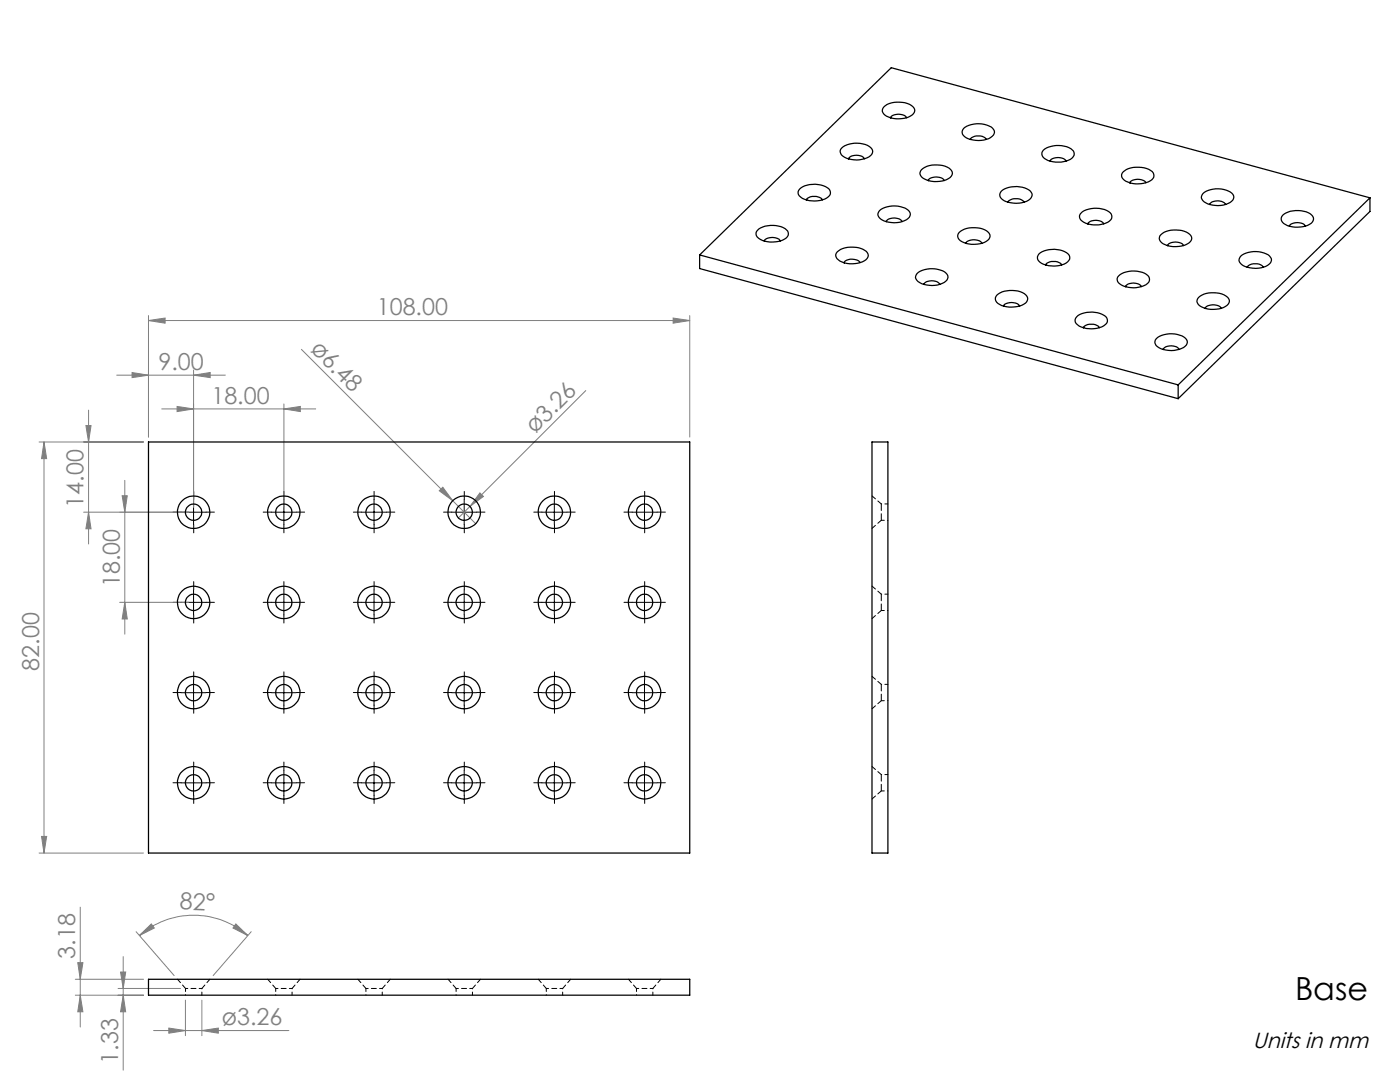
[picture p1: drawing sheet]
<svg xmlns="http://www.w3.org/2000/svg" width="279mm" height="216mm" viewBox="0 0 279 216" stroke-linecap="round" stroke-linejoin="round" font-family="sans-serif">
<defs><g id="words">
<text font-size="6.3" x="258.4" y="199.5">Base</text>
<g font-size="4.7" fill="#808080">
<text x="75.2" y="62.9">108.00</text>
<text x="61.8" y="69.9" transform="rotate(45 61.8 69.9)">ø6.48</text>
<text x="31.6" y="73.8">9.00</text>
<text x="42.2" y="80.6">18.00</text>
<text x="106.8" y="86.7" transform="rotate(-45 106.8 86.7)">ø3.26</text>
<text x="16.7" y="101.3" transform="rotate(-90 16.7 101.3)">14.00</text>
<text x="23.9" y="117.1" transform="rotate(-90 23.9 117.1)">18.00</text>
<text x="7.8" y="133.8" transform="rotate(-90 7.8 133.8)">82.00</text>
<text x="35.8" y="181.5" transform="rotate(2 35.8 181.5)">82°</text>
<text x="15" y="191.3" transform="rotate(-90 15 191.3)">3.18</text>
<text x="44.3" y="204.6">ø3.26</text>
<text x="23.6" y="212.2" transform="rotate(-90 23.6 212.2)">1.33</text>
</g>
<text font-size="4.4" x="250" y="209.1">Units in mm</text>
</g></defs>
<g fill="none" stroke="#808080" stroke-width=".2">
<path d="M23.3 74.9h21.7M26.4 74.3l3.2 .6-3.2 .5zM29.6 64l3.3-.5v1zM29.6 63v24.2M29.6 64h108.1M38.6 74.9l3.3-.6v1.1zM38.6 73.8v27.4M60.1 69.7l34.8 34.8M116.9 77.9l-25.4 25.5M134.3 63.5l3.4 .5-3.4 .5zM137.7 63v24.2M7.8 88.2h20.8"/>
<path d="M8.8 88.2v82M8.8 88.2l.5 3.3h-1zM17.1 84.9h1.1l-.5 3.3zM17.7 81.8v26.7M24.4 98.9h1l-.5 3.3zM24.9 95.8v30.7M32.3 81.6h30.7M35.3 81.1l3.3 .5-3.3 .5zM56.7 81.6l3.2-.5v1zM56.7 80.6v20.6M87.7 97.9l.7-.7 1.9 2.7zM95.8 98.4l.7 .7-2.7 1.9z"/>
<path d="M16.7 102.2h20.9M17.7 102.2l.5 3.3h-1.1zM23.9 120.2h13.7M24.9 120.2l.5 3.3h-1zM7.8 170.2h20.8M8.3 166.9h1l-.5 3.3zM15 195.4h13.6M15 198.6h13.6M15.5 192.1h1l-.5 3.3zM16 181v23.9M16 198.6l.5 3.3h-1zM23.6 197.2h12.4"/>
<path d="M24.1 194h1l-.5 3.2zM24.6 190.9v22.6M24.6 198.6l.5 3.3h-1zM27.2 185.9l7.5 8.8M27.8 186.7l2.4-2.3 .6 .8zM27.8 186.7a16.5 16.5 0 0 1 21.7 0M37 199.6v7.1M40.3 199.6v7.1M47.1 184.4l2.4 2.3-3-1.5zM50.1 185.9l-7.6 8.8M30.7 205.6h26.9M33.7 205.1l3.3 .5-3.3 .6z"/>
<path d="M40.3 205.6l3.3-.5v1.1z"/>
</g>
<g fill="none" stroke="#000" stroke-width=".2" stroke-dasharray="15.2 1.3 1.3 1.3">
<path d="M38.7 99.7v-1.6M56.7 99.7v-1.6M74.7 99.7v-1.6M92.7 99.7v-1.6M110.7 99.7v-1.6M128.7 99.7v-1.6M36.2 102.2h-1.7M38.7 117.7v-1.6M38.7 104.7v1.6M41.2 102.2h1.6M54.2 102.2h-1.7M56.7 117.7v-1.6"/>
<path d="M56.7 104.7v1.6M59.2 102.2h1.6M72.2 102.2h-1.7M74.7 117.7v-1.6M74.7 104.7v1.6M77.2 102.2h1.6M90.2 102.2h-1.7M92.7 117.7v-1.6M92.7 104.7v1.6M95.2 102.2h1.6M108.2 102.2h-1.7M110.7 117.7v-1.6"/>
<path d="M110.7 104.7v1.6M113.2 102.2h1.6M126.2 102.2h-1.7M128.7 117.7v-1.6M128.7 104.7v1.6M131.2 102.2h1.6M36.2 138.2h-1.7M36.2 120.2h-1.7M38.7 135.7v-1.6M38.7 122.7v1.6M41.2 138.2h1.6M41.2 120.2h1.6"/>
<path d="M54.2 138.2h-1.7M54.2 120.2h-1.7M56.7 135.7v-1.6M56.7 122.7v1.6M59.2 138.2h1.6M59.2 120.2h1.6M72.2 138.2h-1.7M72.2 120.2h-1.7M74.7 135.7v-1.6M74.7 122.7v1.6M77.2 138.2h1.6M77.2 120.2h1.6"/>
<path d="M90.2 138.2h-1.7M90.2 120.2h-1.7M92.7 135.7v-1.6M92.7 122.7v1.6M95.2 138.2h1.6M95.2 120.2h1.6M108.2 138.2h-1.7M108.2 120.2h-1.7M110.7 135.7v-1.6M110.7 122.7v1.6M113.2 138.2h1.6M113.2 120.2h1.6"/>
<path d="M126.2 138.2h-1.7M126.2 120.2h-1.7M128.7 135.7v-1.6M128.7 122.7v1.6M131.2 138.2h1.6M131.2 120.2h1.6M36.2 156.2h-1.7M38.7 153.7v-1.6M38.7 158.7v1.6M38.7 140.7v1.6M41.2 156.2h1.6M54.2 156.2h-1.7"/>
<path d="M56.7 153.7v-1.6M56.7 158.7v1.6M56.7 140.7v1.6M59.2 156.2h1.6M72.2 156.2h-1.7M74.7 153.7v-1.6M74.7 158.7v1.6M74.7 140.7v1.6M77.2 156.2h1.6M90.2 156.2h-1.7M92.7 153.7v-1.6M92.7 158.7v1.6"/>
<path d="M92.7 140.7v1.6M95.2 156.2h1.6M108.2 156.2h-1.7M110.7 153.7v-1.6M110.7 158.7v1.6M110.7 140.7v1.6M113.2 156.2h1.6M126.2 156.2h-1.7M128.7 153.7v-1.6M128.7 158.7v1.6M128.7 140.7v1.6M131.2 156.2h1.6"/>
</g>
<g fill="none" stroke="#000" stroke-width=".2">
<path d="M38.6 99.7v5M56.7 99.7v5M74.6 99.7v5M92.6 99.7v5M110.6 99.7v5M128.6 99.7v5M36.1 102.2h5M38.6 117.7v5M54.2 102.2h4.9M56.7 117.7v5M72.1 102.2h5.1M74.6 117.7v5"/>
<path d="M90.1 102.2h5M92.6 117.7v5M108.1 102.2h5M110.6 117.7v5M126.2 102.2h4.9M128.6 117.7v5M36.1 138.2h5M36.1 120.2h5M38.6 135.7v5M54.2 138.2h4.9M54.2 120.2h4.9M56.7 135.7v5"/>
<path d="M72.1 138.2h5.1M72.1 120.2h5.1M74.6 135.7v5M90.1 138.2h5M90.1 120.2h5M92.6 135.7v5M108.1 138.2h5M108.1 120.2h5M110.6 135.7v5M126.2 138.2h4.9M126.2 120.2h4.9M128.6 135.7v5"/>
<path d="M36.1 156.2h5M38.6 153.7v5M54.2 156.2h4.9M56.7 153.7v5M72.1 156.2h5.1M74.6 153.7v5M90.1 156.2h5M92.6 153.7v5M108.1 156.2h5M110.6 153.7v5M126.2 156.2h4.9M128.6 153.7v5"/>
</g>
<g fill="#808080">
<path d="M87.7 97.9l.7-.7 1.9 2.7z"/>
<path d="M95.8 98.4l.7 .7-2.7 1.9z"/>
<path d="M47.1 184.4l2.4 2.3-3-1.5zM27.8 186.7l2.4-2.3 .6 .8z"/>
<path d="M134.3 63.5l3.4 .5-3.4 .5zM29.6 64l3.3-.5v1z"/>
<path d="M35.3 81.1l3.3 .5-3.3 .5zM56.7 81.6l3.2-.5v1zM33.7 205.1l3.3 .5-3.3 .6zM40.3 205.6l3.3-.5v1.1z"/>
<path d="M38.6 74.9l3.3-.6v1.1zM26.4 74.3l3.2 .6-3.2 .5z"/>
<path d="M8.8 88.2l.5 3.3h-1zM8.3 166.9h1l-.5 3.3zM17.1 84.9h1.1l-.5 3.3zM17.7 102.2l.5 3.3h-1.1zM15.5 192.1h1l-.5 3.3zM16 198.6l.5 3.3h-1zM24.1 194h1l-.5 3.2zM24.6 198.6l.5 3.3h-1z"/>
<path d="M24.4 98.9h1l-.5 3.3zM24.9 120.2l.5 3.3h-1z"/>
</g>
<g fill="none" stroke="#000" stroke-width=".25">
<path d="M159.6 37.7a4.8 4.8 0 0 1 6 .2 1.1 1.1 0 0 1-.6 1.6 5.1 5.1 0 0 1-5.5-.4 .96 .96 0 0 1 .1-1.4zM160.9 39.9a2.18 2.18 0 0 1 3.2 0M168 29.5a5 5 0 0 1 5.8 0 1.21 1.21 0 0 1 .2 1.2 1.21 1.21 0 0 1-1 .8 5.1 5.1 0 0 1-5.1-.6 .97 .97 0 0 1 .1-1.4zM169.3 31.7a2.18 2.18 0 0 1 3.2 0M176.4 21.3a5 5 0 0 1 5.8 0 1.05 1.05 0 0 1-.4 1.8 5 5 0 0 1-5.4-.4 .93 .93 0 0 1 0-1.4zM177.7 23.5a2.22 2.22 0 0 1 3.2 0M183.9 33.9a5 5 0 0 1 5.8-.1 1.05 1.05 0 0 1-.4 1.8 5 5 0 0 1-5.4-.4 .93 .93 0 0 1 0-1.3zM185.2 36a2.22 2.22 0 0 1 3.3 0M192.3 25.6a5 5 0 0 1 5.8 0 1.08 1.08 0 0 1-.4 1.8 5.1 5.1 0 0 1-5.4-.4 1 1 0 0 1 0-1.4zM193.6 27.8a2.26 2.26 0 0 1 3.2 0M199.8 38.2a4.8 4.8 0 0 1 6 .2 1.25 1.25 0 0 1-.9 1.8 5.2 5.2 0 0 1-5.1-.7 1 1 0 0 1 0-1.3zM208.2 30a4.9 4.9 0 0 1 6 .2 1.24 1.24 0 0 1-.9 1.8 5.1 5.1 0 0 1-5.1-.6 1.01 1.01 0 0 1 0-1.4z"/>
<path d="M209.5 32.1a2.18 2.18 0 0 1 2.7-.5l.6 .5M224.2 34.3a5.1 5.1 0 0 1 5.7-.1 1.12 1.12 0 0 1-.3 1.9 4.9 4.9 0 0 1-5.5-.4 .96 .96 0 0 1 .1-1.4zM225.5 36.5a2.18 2.18 0 0 1 3.2 0M240.1 38.6a4.8 4.8 0 0 1 6 .2 1.24 1.24 0 0 1-1 1.8 5 5 0 0 1-5.1-.6 .92 .92 0 0 1 .1-1.4zM273.4 39.5l-38.3 37.3M273.4 39.5v2.7l-38.3 37.4M273.4 39.5l-95.5-26-38.3 37.4M139.6 50.9v2.7l95.5 26M139.6 50.9l95.5 25.9M151.2 45.9a4.8 4.8 0 0 1 6 .2 1.1 1.1 0 0 1-.6 1.6 5 5 0 0 1-5.5-.4 .97 .97 0 0 1 .1-1.4zM152.5 48.1a2.18 2.18 0 0 1 3.2 0M167.1 50.2a5.1 5.1 0 0 1 5.8 0 1.08 1.08 0 0 1-.4 1.8 4.9 4.9 0 0 1-5.5-.4 .96 .96 0 0 1 .1-1.4z"/>
<path d="M168.4 52.4a2.18 2.18 0 0 1 3.2 0M175.5 42.1a5 5 0 0 1 5.8-.1 1.21 1.21 0 0 1 .3 1.3 1.21 1.21 0 0 1-1.1 .7 5 5 0 0 1-5-.6 .93 .93 0 0 1 0-1.3zM176.8 44.2a2.22 2.22 0 0 1 3.3 0M183 54.6a5 5 0 0 1 5.8-.1 1.21 1.21 0 0 1 .3 1.3 1.21 1.21 0 0 1-1.1 .8 5 5 0 0 1-5-.6 .92 .92 0 0 1 0-1.4zM184.3 56.7a2.22 2.22 0 0 1 3.3 0M191.4 46.4a5 5 0 0 1 5.8-.1 1.21 1.21 0 0 1 .3 1.3 1.21 1.21 0 0 1-1 .8 5.1 5.1 0 0 1-5.1-.6 1.01 1.01 0 0 1 0-1.4zM192.8 48.5a2.18 2.18 0 0 1 2.6-.5l.6 .5M198.9 58.9a5 5 0 0 1 5.8-.1 1.21 1.21 0 0 1 .3 1.3 1.21 1.21 0 0 1-1 .8 5.1 5.1 0 0 1-5.1-.6 1.01 1.01 0 0 1 0-1.4zM201.2 40.4a2.18 2.18 0 0 1 3.2 0M207.3 50.7a4.8 4.8 0 0 1 6.1 .2 1.48 1.48 0 0 1-1.5 1.9 4.8 4.8 0 0 1-4.6-.7 1 1 0 0 1 0-1.4zM208.7 52.9a2.18 2.18 0 0 1 3.2 0M216 42.3a5 5 0 0 1 5.8 .4 1.24 1.24 0 0 1-1 1.8 5.1 5.1 0 0 1-5.1-.6 1.05 1.05 0 0 1 .3-1.6z"/>
<path d="M217.1 44.7a2.18 2.18 0 0 1 3.2 0M223.3 55a5 5 0 0 1 5.8 0 1.21 1.21 0 0 1 .2 1.2 1.21 1.21 0 0 1-1 .8 5.1 5.1 0 0 1-5.1-.6 .97 .97 0 0 1 .1-1.4zM224.6 57.2a2.18 2.18 0 0 1 3.2 0M231.7 46.8a5 5 0 0 1 5.8 0 1.05 1.05 0 0 1-.4 1.8 4.9 4.9 0 0 1-5.5-.4 .93 .93 0 0 1 .1-1.4zM233 49a2.18 2.18 0 0 1 3.2 0M239.2 59.4a5 5 0 0 1 5.8-.1 1.05 1.05 0 0 1-.4 1.8 5 5 0 0 1-5.5-.4 .93 .93 0 0 1 .1-1.3zM241.4 40.8a2.22 2.22 0 0 1 3.2 0M247.6 51.2a5 5 0 0 1 5.8-.1 1.08 1.08 0 0 1-.4 1.9 5.1 5.1 0 0 1-5.5-.5 .92 .92 0 0 1 .1-1.3zM248.9 53.3a2.3 2.3 0 0 1 3.2 0M256 43a5 5 0 0 1 5.8-.1 1.21 1.21 0 0 1 .2 1.3 1.21 1.21 0 0 1-1 .7 5.1 5.1 0 0 1-5.1-.6 1.01 1.01 0 0 1 .1-1.3zM257.3 45.1a2.18 2.18 0 0 1 2.7-.5l.5 .5M200.3 61.1a2.18 2.18 0 0 1 2.7-.5l.5 .5"/>
<path d="M214.9 63.2a4.8 4.8 0 0 1 6 .2 1.1 1.1 0 0 1-.6 1.6 5.1 5.1 0 0 1-5.5-.4 .96 .96 0 0 1 .1-1.4zM216.2 65.4a2.18 2.18 0 0 1 3.2 0M230.8 67.6a5 5 0 0 1 5.8-.1 1.21 1.21 0 0 1 .2 1.3 1.21 1.21 0 0 1-1 .7 5.1 5.1 0 0 1-5.1-.6 .97 .97 0 0 1 .1-1.3zM232.1 69.7a2.18 2.18 0 0 1 3.2 0M235.1 76.8v2.8M240.5 61.5a2.22 2.22 0 0 1 3.2 0M29.6 88.2h108.1v82h-108.1zM174 88.2h3.2v82h-3.2zM29.6 195.4h108.1v3.2h-108.1z"/>
<circle cx="38.6" cy="102.2" r="3.2"/>
<circle cx="38.6" cy="102.2" r="1.63"/>
<circle cx="56.6" cy="102.2" r="1.63"/>
<circle cx="56.7" cy="102.2" r="3.2"/>
<circle cx="74.6" cy="102.2" r="1.62"/>
<circle cx="74.6" cy="102.2" r="3.2"/>
<circle cx="92.6" cy="102.2" r="1.62"/>
<circle cx="92.6" cy="102.2" r="3.2"/>
<circle cx="110.6" cy="102.2" r="1.62"/>
<circle cx="110.6" cy="102.2" r="3.2"/>
<circle cx="128.6" cy="102.2" r="1.63"/>
<circle cx="128.6" cy="102.2" r="3.2"/>
<circle cx="38.6" cy="120.2" r="3.2"/>
<circle cx="38.6" cy="138.2" r="3.2"/>
<circle cx="38.6" cy="138.2" r="1.64"/>
<circle cx="38.6" cy="120.2" r="1.64"/>
<circle cx="56.6" cy="138.2" r="1.64"/>
<circle cx="56.6" cy="120.2" r="1.64"/>
<circle cx="56.7" cy="120.2" r="3.2"/>
<circle cx="56.7" cy="138.2" r="3.2"/>
<circle cx="74.6" cy="138.2" r="1.63"/>
<circle cx="74.6" cy="120.2" r="1.63"/>
<circle cx="74.6" cy="120.2" r="3.2"/>
<circle cx="74.6" cy="138.2" r="3.2"/>
<circle cx="92.6" cy="138.2" r="1.63"/>
<circle cx="92.6" cy="120.2" r="1.63"/>
<circle cx="92.6" cy="120.2" r="3.2"/>
<circle cx="92.6" cy="138.2" r="3.2"/>
<circle cx="110.6" cy="138.2" r="1.63"/>
<circle cx="110.6" cy="120.2" r="1.63"/>
<circle cx="110.6" cy="120.2" r="3.2"/>
<circle cx="110.6" cy="138.2" r="3.2"/>
<circle cx="128.6" cy="138.2" r="1.64"/>
<circle cx="128.6" cy="120.2" r="1.64"/>
<circle cx="128.6" cy="120.2" r="3.2"/>
<circle cx="128.6" cy="138.2" r="3.2"/>
<circle cx="38.6" cy="156.2" r="3.2"/>
<circle cx="38.7" cy="156.2" r="1.64"/>
<circle cx="56.6" cy="156.2" r="1.64"/>
<circle cx="56.6" cy="156.2" r="3.2"/>
<circle cx="74.6" cy="156.2" r="3.2"/>
<circle cx="74.7" cy="156.2" r="1.63"/>
<circle cx="92.6" cy="156.2" r="3.2"/>
<circle cx="92.6" cy="156.2" r="1.63"/>
<circle cx="110.6" cy="156.2" r="3.2"/>
<circle cx="110.6" cy="156.2" r="1.63"/>
<circle cx="128.6" cy="156.2" r="3.2"/>
<circle cx="128.6" cy="156.2" r="1.64"/>
</g>
<path d="M37 197.2h1.7M38.7 197.2h1.6M55 197.2h1.7M56.7 197.2h1.6M73 197.2h1.7M74.7 197.2h1.6M91 197.2h1.7M92.7 197.2h1.6M109 197.2h1.7M110.7 197.2h1.6M127 197.2h1.7M128.7 197.2h1.6" fill="none" stroke="#000" stroke-width=".2" stroke-dasharray="1.3 .6" stroke-dashoffset=".8"/>
<g fill="none" stroke="#000" stroke-width=".2" stroke-dasharray="1.3 .6" stroke-dashoffset=".4">
<path d="M174 105.4l1.9-1.6M175.9 118.6l-1.9-1.7M175.9 100.6l-1.9-1.7M174 123.4l1.9-1.6M175.9 136.6l-1.9-1.7M174 159.4l1.9-1.6M174 141.4l1.9-1.6M175.9 154.6l-1.9-1.7M35.4 195.4l1.6 1.8M40.3 197.2l1.6-1.8M53.4 195.4l1.6 1.8M58.3 197.2l1.6-1.8"/>
<path d="M71.4 195.4l1.6 1.8M76.3 197.2l1.6-1.8M89.4 195.4l1.6 1.8M94.3 197.2l1.6-1.8M107.4 195.4l1.6 1.8M112.3 197.2l1.6-1.8M125.4 195.4l1.6 1.8M130.3 197.2l1.6-1.8"/>
</g>
<g fill="none" stroke="#000" stroke-width=".2" stroke-dasharray="1.3 .6" stroke-dashoffset=".7">
<path d="M175.9 103.8h1.3M177.2 118.6h-1.3M177.2 100.6h-1.3M175.9 139.8h1.3M175.9 121.8h1.3M177.2 136.6h-1.3M175.9 157.8h1.3M177.2 154.6h-1.3M37 197.2v1.4M40.3 198.6v-1.4M55 197.2v1.4M58.3 198.6v-1.4"/>
<path d="M73 197.2v1.4M76.3 198.6v-1.4M91 197.2v1.4M94.3 198.6v-1.4M109 197.2v1.4M112.3 198.6v-1.4M127 197.2v1.4M130.3 198.6v-1.4"/>
</g>
<path d="M175.9 103.8v-3.2M175.9 139.8v-3.2M175.9 121.8v-3.2M175.9 157.8v-3.2" fill="none" stroke="#000" stroke-width=".2" stroke-dasharray="1.3 .6"/>
<use href="#words"/>
</svg>
